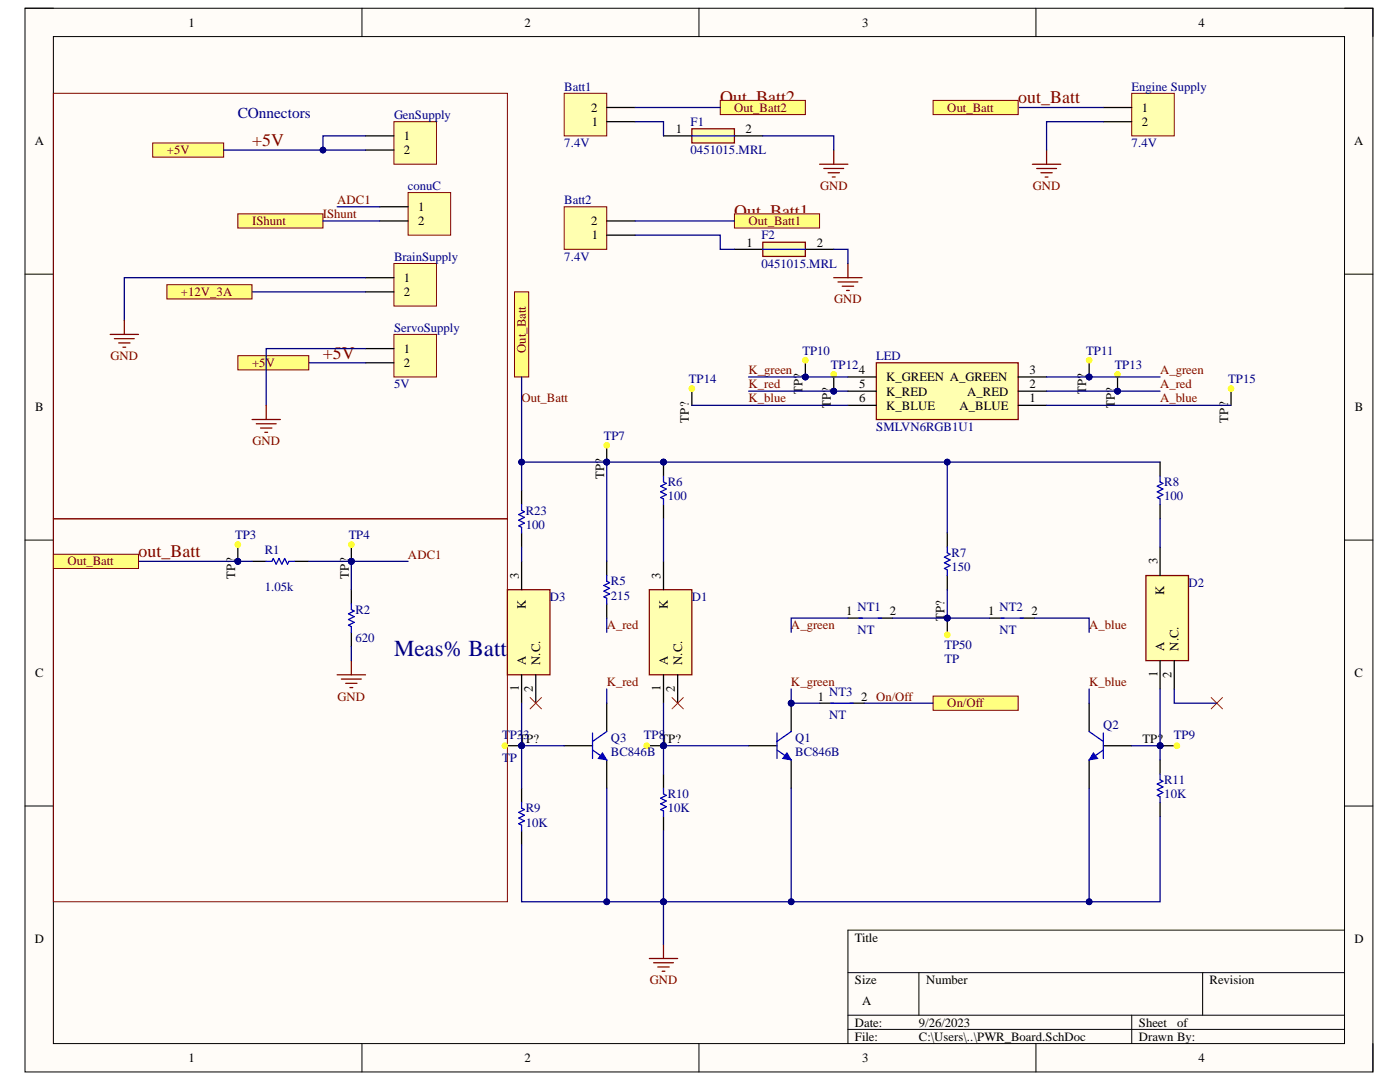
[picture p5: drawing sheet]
<svg xmlns="http://www.w3.org/2000/svg" width="279mm" height="216mm" viewBox="0 0 279 216" stroke-linecap="round" stroke-linejoin="round" font-family="sans-serif">
<defs><g id="words">
<text font-size="4.6" fill="#000080" x="78.6" y="130.8">Meas% Batt</text>
<g font-size="3.5" fill="#800000">
<text x="143.7" y="20.6">Out_Batt2</text>
<text x="203.2" y="20.6">out_Batt</text>
<text x="50.3" y="29.2">+5V</text>
<text x="146.5" y="43.3">Out_Batt1</text>
<text x="64.4" y="71.6">+5V</text>
<text x="27.6" y="111.2">out_Batt</text>
</g>
<text font-size="3" fill="#000080" x="47.4" y="23.6">COnnectors</text>
<g font-size="2.5">
<text x="37.6" y="5.3">1</text>
<text x="104.7" y="5.3">2</text>
<text x="172.1" y="5.3">3</text>
<text x="239.2" y="5.3">4</text>
<text x="118" y="22.3">2</text>
<text x="227.9" y="22.3">1</text>
<text x="6.9" y="29">A</text>
<text x="80.6" y="28">1</text>
<text x="118.1" y="25.1">1</text>
<text x="134.9" y="26.5">1</text>
<text x="148.8" y="26.5">2</text>
<text x="227.9" y="25.1">2</text>
<text x="270.2" y="29">A</text>
<text x="80.6" y="30.8">2</text>
<text x="83.5" y="42.1">1</text>
<text x="83.5" y="45">2</text>
<text x="118" y="45">2</text>
<text x="118.1" y="47.8">1</text>
<text x="149" y="49.2">1</text>
<text x="163" y="49.2">2</text>
<text x="80.6" y="56.3">1</text>
<text x="80.6" y="59.1">2</text>
<text x="80.6" y="70.4">1</text>
<text x="80.6" y="73.3">2</text>
<text x="171.4" y="74.6">4</text>
<text x="171.5" y="77.5">5</text>
<text x="176.9" y="76.1">K_GREEN A_GREEN</text>
<text x="205.5" y="77.5">2</text>
<text x="205.5" y="74.6">3</text>
<text x="7" y="82.1">B</text>
<text x="160.1" y="78.7" transform="rotate(-90 160.1 78.7)">TP?</text>
<text x="165.8" y="81.5" transform="rotate(-90 165.8 81.5)">TP?</text>
<text x="171.5" y="80.3">6</text>
<text x="176.9" y="78.9">K_RED</text>
<text x="176.9" y="81.7">K_BLUE</text>
<text x="191.5" y="81.7">A_BLUE</text>
<text x="193" y="78.9">A_RED</text>
<text x="205.5" y="80.3">1</text>
<text x="216.8" y="78.7" transform="rotate(-90 216.8 78.7)">TP?</text>
<text x="222.5" y="81.5" transform="rotate(-90 222.5 81.5)">TP?</text>
<text x="270.4" y="82.1">B</text>
<text x="137.5" y="84.3" transform="rotate(-90 137.5 84.3)">TP?</text>
<text x="245.1" y="84.3" transform="rotate(-90 245.1 84.3)">TP?</text>
<text x="120.6" y="95.7" transform="rotate(-90 120.6 95.7)">TP?</text>
<text x="231" y="112.6" transform="rotate(-90 231 112.6)">3</text>
<text x="46.9" y="115.4" transform="rotate(-90 46.9 115.4)">TP?</text>
<text x="69.6" y="115.4" transform="rotate(-90 69.6 115.4)">TP?</text>
<text x="103.6" y="115.4" transform="rotate(-90 103.6 115.4)">3</text>
<text x="131.8" y="115.4" transform="rotate(-90 131.8 115.4)">3</text>
<text x="232.4" y="118.7" transform="rotate(-90 232.4 118.7)">K</text>
<text x="104.9" y="121.5" transform="rotate(-90 104.9 121.5)">K</text>
<text x="133.3" y="121.5" transform="rotate(-90 133.3 121.5)">K</text>
<text x="168.9" y="122.8">1</text>
<text x="177.6" y="122.8">2</text>
<text x="188.5" y="123.9" transform="rotate(-90 188.5 123.9)">TP?</text>
<text x="197.2" y="122.8">1</text>
<text x="205.9" y="122.8">2</text>
<text x="232.4" y="129.8" transform="rotate(-90 232.4 129.8)">A</text>
<text x="235.2" y="129.8" transform="rotate(-90 235.2 129.8)">N.C.</text>
<text x="7" y="135.1">C</text>
<text x="103.6" y="137.8" transform="rotate(-90 103.6 137.8)">1</text>
<text x="104.9" y="132.7" transform="rotate(-90 104.9 132.7)">A</text>
<text x="107.8" y="132.7" transform="rotate(-90 107.8 132.7)">N.C.</text>
<text x="131.8" y="137.8" transform="rotate(-90 131.8 137.8)">1</text>
<text x="133.3" y="132.7" transform="rotate(-90 133.3 132.7)">A</text>
<text x="136.1" y="132.7" transform="rotate(-90 136.1 132.7)">N.C.</text>
<text x="231" y="135.1" transform="rotate(-90 231 135.1)">1</text>
<text x="233.8" y="135.2" transform="rotate(-90 233.8 135.2)">2</text>
<text x="270.3" y="135.1">C</text>
<text x="106.4" y="138.1" transform="rotate(-90 106.4 138.1)">2</text>
<text x="134.7" y="138.1" transform="rotate(-90 134.7 138.1)">2</text>
<text x="163.2" y="139.8">1</text>
<text x="171.9" y="139.8">2 On/Off</text>
<text x="103.5" y="148.2">TP?</text>
<text x="131.8" y="148.2">TP?</text>
<text x="228" y="148.2">TP?</text>
<text x="6.9" y="188.2">D</text>
<text x="170.6" y="187.9">Title</text>
<text x="270.3" y="188.2">D</text>
<text x="170.6" y="196.3">Size</text>
<text x="184.8" y="196.3">Number</text>
<text x="241.4" y="196.3">Revision</text>
<text x="172.1" y="200.6">A</text>
<text x="170.6" y="204.9">Date:</text>
<text x="170.6" y="207.6">File:</text>
<text x="183.4" y="204.9">9/26/2023</text>
<text x="183.4" y="207.6">C:\Users\..\PWR_Board.SchDoc</text>
<text x="227.3" y="204.9">Sheet</text>
<text x="227.3" y="207.6">Drawn By:</text>
<text x="234.9" y="204.9">of</text>
<text x="37.6" y="212">1</text>
<text x="104.7" y="212">2</text>
<text x="172.1" y="212">3</text>
<text x="239.2" y="212">4</text>
</g>
<g font-size="2.5" fill="#000080">
<text x="78.6" y="23.8">GenSupply</text>
<text x="112.6" y="18.1">Batt1</text>
<text x="225.8" y="18.1">Engine Supply</text>
<text x="112.6" y="29.4">7.4V</text>
<text x="137.8" y="25.1">F1</text>
<text x="225.8" y="29.4">7.4V</text>
<text x="137.8" y="30.8">0451015.MRL</text>
<text x="81.4" y="37.9">conuC</text>
<text x="112.6" y="40.7">Batt2</text>
<text x="151.9" y="47.8">F2</text>
<text x="78.6" y="52">BrainSupply</text>
<text x="112.6" y="52">7.4V</text>
<text x="151.9" y="53.4">0451015.MRL</text>
<text x="78.6" y="66.2">ServoSupply</text>
<text x="160.1" y="70.7">TP10</text>
<text x="174.9" y="71.8">LED</text>
<text x="216.8" y="70.7">TP11</text>
<text x="78.6" y="77.5">5V</text>
<text x="137.5" y="76.4">TP14</text>
<text x="165.8" y="73.6">TP12</text>
<text x="222.5" y="73.6">TP13</text>
<text x="245.1" y="76.4">TP15</text>
<text x="120.5" y="87.7">TP7</text>
<text x="174.9" y="86">SMLVN6RGB1U1</text>
<text x="133.3" y="99.8">100</text>
<text x="133.3" y="97">R6</text>
<text x="232.4" y="99.8">100</text>
<text x="232.4" y="97">R8</text>
<text x="46.9" y="107.6">TP3</text>
<text x="69.6" y="107.6">TP4</text>
<text x="104.9" y="105.5">100</text>
<text x="104.9" y="102.7">R23</text>
<text x="52.8" y="110.6">R1</text>
<text x="189.9" y="111.1">R7</text>
<text x="52.8" y="118">1.05k</text>
<text x="109.7" y="119.9">D3</text>
<text x="121.9" y="119.7">215</text>
<text x="121.9" y="116.8">R5</text>
<text x="138.1" y="119.9">D1</text>
<text x="189.9" y="114">150</text>
<text x="237.2" y="117.1">D2</text>
<text x="70.9" y="122.5">R2</text>
<text x="171.1" y="122">NT1</text>
<text x="199.5" y="122">NT2</text>
<text x="70.9" y="128.1">620</text>
<text x="171.1" y="126.4">NT</text>
<text x="188.5" y="129.5">TP50</text>
<text x="199.5" y="126.4">NT</text>
<text x="188.5" y="132.3">TP</text>
<text x="165.5" y="138.9">NT3</text>
<text x="165.5" y="143.4">NT</text>
<text x="100.2" y="147.4">T</text>
<text x="101.7" y="147.4">P33</text>
<text x="121.9" y="148">Q3</text>
<text x="128.5" y="147.4">TP8</text>
<text x="158.7" y="148">Q1</text>
<text x="220.2" y="145.4">Q2</text>
<text x="234.3" y="147.4">TP9</text>
<text x="100.2" y="152">T</text>
<text x="101.7" y="152">P</text>
<text x="121.9" y="150.8">BC846B</text>
<text x="158.7" y="150.8">BC846B</text>
<text x="133.3" y="159.3">R10</text>
<text x="232.4" y="159.3">10K</text>
<text x="232.4" y="156.4">R11</text>
<text x="104.9" y="165">10K</text>
<text x="104.9" y="162.1">R9</text>
<text x="133.3" y="162.1">10K</text>
</g>
<g font-size="2.5" fill="#800000">
<text x="146.5" y="22.3">Out_Batt2</text>
<text x="189.1" y="22.3">Out_Batt</text>
<text x="33.3" y="30.8">+5V</text>
<text x="67.3" y="40.7">ADC1</text>
<text x="163.7" y="37.9">GND</text>
<text x="206.1" y="37.9">GND</text>
<text x="50.3" y="45">IShunt</text>
<text x="64.4" y="43.5">IShunt</text>
<text x="149.4" y="45">Out_Batt1</text>
<text x="36.1" y="59.1">+12V_3A</text>
<text x="166.5" y="60.5">GND</text>
<text x="22.1" y="71.8">GND</text>
<text x="104.9" y="70.4" transform="rotate(-90 104.9 70.4)">Out_Batt</text>
<text x="50.3" y="73.3">+5V</text>
<text x="149.4" y="74.6">K_green</text>
<text x="149.4" y="77.5">K_red</text>
<text x="231.5" y="77.5">A_red</text>
<text x="231.5" y="74.6">A_green</text>
<text x="104.1" y="80.3">Out_Batt</text>
<text x="149.4" y="80.3">K_blue</text>
<text x="231.5" y="80.3">A_blue</text>
<text x="50.4" y="88.8">GND</text>
<text x="13.4" y="112.8">Out_Batt</text>
<text x="81.4" y="111.5">ADC1</text>
<text x="121.1" y="125.6">A_red</text>
<text x="157.9" y="125.6">A_green</text>
<text x="217.4" y="125.6">A_blue</text>
<text x="121.1" y="136.9">K_red</text>
<text x="157.9" y="136.9">K_green</text>
<text x="217.4" y="136.9">K_blue</text>
<text x="67.4" y="139.8">GND</text>
<text x="189.1" y="141.1">On/Off</text>
<text x="129.7" y="196.3">GND</text>
</g>
</g></defs>
<path d="M5 1.6h269v212.3h-269z" fill-rule="evenodd" fill="#fffcf8"/>
<path d="M5 1.6h269v212.3h-269z" fill="none" stroke="#000" stroke-width=".2"/>
<path d="M10.7 7.3h257.6v200.9h-257.6z" fill-rule="evenodd" fill="#fffcf8"/>
<g fill="none" stroke="#000" stroke-width=".2">
<path d="M5 1.6h5.7M10.7 7.3h257.6v200.9h-257.6zM72.2 1.6v5.7M139.5 1.6v5.7M206.7 1.6v5.7M268.3 1.6h5.7v5.7M5 54.7h5.7M268.3 54.7h5.7M5 107.8h5.7M268.3 107.8h5.7M5 160.8h5.7M268.3 160.8h5.7"/>
<path d="M169.2 194.1h99.1M183.4 194.1v8.5M240 194.1v8.5M268.3 185.6h-99.1v22.6M72.2 208.2v5.7M139.5 208.2v5.7M169.2 202.6h99.1M169.2 205.4h99.1M206.7 208.2v5.7M225.9 202.6v5.6M274 208.2v5.7"/>
</g>
<path d="M225.9 18.6h8.4v8.5h-8.4z" fill-rule="evenodd" fill="#ffffb0"/>
<path d="M10.7 18.6h90.6v84.9h-90.6zM225.9 18.6h8.4v8.5h-8.4zM10.7 103.5h90.6v76.4h-90.6z" fill="none" stroke="#800000" stroke-width=".2"/>
<path d="M220.2 21.5h5.7M220.2 24.3h5.7M50.3 112h2.8M58.8 112h2.8M70.1 117.7v2.8M70.1 126.2v2.8" fill="none" stroke="#000" stroke-width=".25"/>
<path d="M53.1 112h1.2l.2-.6 .6 1.2 .6-1.2 .5 1.2 .6-1.2 .6 1.2 .3-.6h1.1M70.1 120.5v1.1l.6 .3-1.2 .6 1.2 .5-1.2 .6 1.2 .6-1.2 .5 .6 .3v1.2" fill="none" stroke="#00f" stroke-width=".25"/>
<path d="M67.3 134.7h5.6M68.1 135.5h4M69 136.4h2.3M69.8 137.2h.6M70.1 131.8v2.9" fill="none" stroke="#800000" stroke-width=".25"/>
<path d="M78.6 52.6h8.5v8.5h-8.5z" fill-rule="evenodd" fill="#ffffb0"/>
<path d="M78.6 52.6h8.5v8.5h-8.5z" fill="none" stroke="#800000" stroke-width=".2"/>
<path d="M72.9 55.4h5.7M72.9 58.2h5.7" fill="none" stroke="#000" stroke-width=".25"/>
<path d="M112.6 18.6h8.5v8.5h-8.5z" fill-rule="evenodd" fill="#ffffb0"/>
<path d="M112.6 18.6h8.5v8.5h-8.5z" fill="none" stroke="#800000" stroke-width=".2"/>
<path d="M121.1 24.3h5.6M121.1 21.4h5.6" fill="none" stroke="#000" stroke-width=".25"/>
<path d="M112.6 41.3h8.5v8.5h-8.5z" fill-rule="evenodd" fill="#ffffb0"/>
<path d="M112.6 41.3h8.5v8.5h-8.5z" fill="none" stroke="#800000" stroke-width=".2"/>
<path d="M121.1 46.9h5.6M121.1 44.1h5.6" fill="none" stroke="#000" stroke-width=".25"/>
<path d="M206 32.8h5.7M206.9 33.6h4M207.7 34.5h2.3M208.6 35.3h.6M208.9 29.9v2.9M166.4 55.4h5.7M167.2 56.3h4M168.1 57.1h2.3M168.9 58h.6M169.2 52.6v2.8" fill="none" stroke="#800000" stroke-width=".25"/>
<path d="M30.5 28.5h14.1v2.9h-14.1z" fill-rule="evenodd" fill="#ffff80"/>
<path d="M30.5 28.5h14.1v2.9h-14.1z" fill="none" stroke="#800000" stroke-width=".2"/>
<path d="M174.9 72.4h28.3v11.3h-28.3z" fill-rule="evenodd" fill="#ffffb0"/>
<path d="M174.9 72.4h28.3v11.3h-28.3zM129.6 191.3h5.6M130.4 192.1h4M131.3 192.9h2.3M132.1 193.8h.6M132.4 188.4v2.9" fill="none" stroke="#800000" stroke-width=".25"/>
<path d="M169.2 78.1h5.7M169.2 75.2h5.7M203.2 78.1h5.7M203.2 75.2h5.7M169.2 80.9h5.7M203.2 80.9h5.7M121.1 112v2.8M189 106.4v2.8M189 114.8v2.9M121.1 120.5v2.8" fill="none" stroke="#000" stroke-width=".25"/>
<path d="M121.1 114.8v1.2l.6 .3-1.2 .5 1.2 .6-1.2 .6 1.2 .5-1.2 .6 .6 .3v1.1M189 109.2v1.1l.6 .3-1.1 .6 1.1 .5-1.1 .6 1.1 .6-1.1 .5 .5 .3v1.1" fill="none" stroke="#00f" stroke-width=".25"/>
<circle cx="70.1" cy="112" r=".57" fill="#000080"/>
<circle cx="70.1" cy="112" r=".57" fill="none" stroke="#000080" stroke-width=".2"/>
<path d="M70.1 109.2v2.8" fill="none" stroke="#000" stroke-width=".25"/>
<circle cx="70.1" cy="112" r=".57" fill="#000080"/>
<circle cx="70.1" cy="112" r=".57" fill="none" stroke="#000080" stroke-width=".2"/>
<circle cx="70.1" cy="108.7" r=".56" fill="#ff0"/>
<circle cx="70.1" cy="108.7" r=".56" fill="none" stroke="#ff0" stroke-width=".2"/>
<circle cx="47.5" cy="112" r=".57" fill="#000080"/>
<circle cx="47.5" cy="112" r=".57" fill="none" stroke="#000080" stroke-width=".2"/>
<path d="M47.5 109.2v2.8" fill="none" stroke="#000" stroke-width=".25"/>
<circle cx="47.5" cy="112" r=".57" fill="#000080"/>
<circle cx="47.5" cy="112" r=".57" fill="none" stroke="#000080" stroke-width=".2"/>
<circle cx="47.5" cy="108.7" r=".56" fill="#ff0"/>
<circle cx="47.5" cy="108.7" r=".56" fill="none" stroke="#ff0" stroke-width=".2"/>
<circle cx="121.1" cy="92.2" r=".57" fill="#000080"/>
<circle cx="121.1" cy="92.2" r=".57" fill="none" stroke="#000080" stroke-width=".2"/>
<path d="M121.1 89.4v2.8" fill="none" stroke="#000" stroke-width=".25"/>
<circle cx="121.1" cy="92.2" r=".57" fill="#000080"/>
<circle cx="121.1" cy="92.2" r=".57" fill="none" stroke="#000080" stroke-width=".2"/>
<circle cx="121.1" cy="88.9" r=".56" fill="#ff0"/>
<circle cx="121.1" cy="88.9" r=".56" fill="none" stroke="#ff0" stroke-width=".2"/>
<circle cx="132.4" cy="148.8" r=".57" fill="#000080"/>
<circle cx="132.4" cy="148.8" r=".57" fill="none" stroke="#000080" stroke-width=".2"/>
<path d="M129.6 148.8h2.8" fill="none" stroke="#000" stroke-width=".25"/>
<circle cx="132.4" cy="148.8" r=".57" fill="#000080"/>
<circle cx="132.4" cy="148.8" r=".57" fill="none" stroke="#000080" stroke-width=".2"/>
<circle cx="129.1" cy="148.8" r=".56" fill="#ff0"/>
<circle cx="129.1" cy="148.8" r=".56" fill="none" stroke="#ff0" stroke-width=".2"/>
<circle cx="231.5" cy="148.8" r=".56" fill="#000080"/>
<circle cx="231.5" cy="148.8" r=".56" fill="none" stroke="#000080" stroke-width=".2"/>
<path d="M231.5 148.8h2.8" fill="none" stroke="#000" stroke-width=".25"/>
<circle cx="231.5" cy="148.8" r=".56" fill="#000080"/>
<circle cx="231.5" cy="148.8" r=".56" fill="none" stroke="#000080" stroke-width=".2"/>
<circle cx="234.9" cy="148.8" r=".56" fill="#ff0"/>
<circle cx="234.9" cy="148.8" r=".56" fill="none" stroke="#ff0" stroke-width=".2"/>
<circle cx="160.7" cy="75.2" r=".57" fill="#000080"/>
<circle cx="160.7" cy="75.2" r=".57" fill="none" stroke="#000080" stroke-width=".2"/>
<path d="M160.7 72.4v2.8" fill="none" stroke="#000" stroke-width=".25"/>
<circle cx="160.7" cy="75.2" r=".57" fill="#000080"/>
<circle cx="160.7" cy="75.2" r=".57" fill="none" stroke="#000080" stroke-width=".2"/>
<circle cx="160.7" cy="71.9" r=".56" fill="#ff0"/>
<circle cx="160.7" cy="71.9" r=".56" fill="none" stroke="#ff0" stroke-width=".2"/>
<circle cx="217.4" cy="75.2" r=".57" fill="#000080"/>
<circle cx="217.4" cy="75.2" r=".57" fill="none" stroke="#000080" stroke-width=".2"/>
<path d="M217.4 72.4v2.8" fill="none" stroke="#000" stroke-width=".25"/>
<circle cx="217.4" cy="75.2" r=".57" fill="#000080"/>
<circle cx="217.4" cy="75.2" r=".57" fill="none" stroke="#000080" stroke-width=".2"/>
<circle cx="217.4" cy="71.9" r=".56" fill="#ff0"/>
<circle cx="217.4" cy="71.9" r=".56" fill="none" stroke="#ff0" stroke-width=".2"/>
<circle cx="223" cy="78.1" r=".57" fill="#000080"/>
<circle cx="223" cy="78.1" r=".57" fill="none" stroke="#000080" stroke-width=".2"/>
<path d="M223 75.2v2.9" fill="none" stroke="#000" stroke-width=".25"/>
<circle cx="223" cy="78.1" r=".57" fill="#000080"/>
<circle cx="223" cy="78.1" r=".57" fill="none" stroke="#000080" stroke-width=".2"/>
<circle cx="223" cy="74.7" r=".56" fill="#ff0"/>
<circle cx="223" cy="74.7" r=".56" fill="none" stroke="#ff0" stroke-width=".2"/>
<path d="M245.7 78.1v2.8" fill="none" stroke="#000" stroke-width=".25"/>
<circle cx="245.7" cy="77.5" r=".56" fill="#ff0"/>
<circle cx="245.7" cy="77.5" r=".56" fill="none" stroke="#ff0" stroke-width=".2"/>
<circle cx="166.4" cy="78.1" r=".57" fill="#000080"/>
<circle cx="166.4" cy="78.1" r=".57" fill="none" stroke="#000080" stroke-width=".2"/>
<path d="M166.4 75.2v2.9" fill="none" stroke="#000" stroke-width=".25"/>
<circle cx="166.4" cy="78.1" r=".57" fill="#000080"/>
<circle cx="166.4" cy="78.1" r=".57" fill="none" stroke="#000080" stroke-width=".2"/>
<circle cx="166.4" cy="74.7" r=".56" fill="#ff0"/>
<circle cx="166.4" cy="74.7" r=".56" fill="none" stroke="#ff0" stroke-width=".2"/>
<path d="M138.1 78.1v2.8" fill="none" stroke="#000" stroke-width=".25"/>
<circle cx="138.1" cy="77.5" r=".56" fill="#ff0"/>
<circle cx="138.1" cy="77.5" r=".56" fill="none" stroke="#ff0" stroke-width=".2"/>
<path d="M112.6 148.8h5.7M121.1 140.3v5.7M121.1 151.6v5.7" fill="none" stroke="#000" stroke-width=".25"/>
<path d="M118.3 149.7l2.8 1.9M118.3 146.3v5.1M121.1 146l-2.8 2" fill="none" stroke="#00f" stroke-width=".25"/>
<path d="M120.2 150.2l.9 1.4-1.7-.2z" fill="#00f"/>
<path d="M120.2 150.2l.9 1.4-1.7-.2z" fill="none" stroke="#00f" stroke-width=".2"/>
<path d="M104.1 157.3v2.8M104.1 165.8v2.8" fill="none" stroke="#000" stroke-width=".25"/>
<path d="M104.1 160.1v1.2l.6 .2-1.2 .6 1.2 .6-1.2 .5 1.2 .6-1.2 .6 .6 .3v1.1" fill="none" stroke="#00f" stroke-width=".25"/>
<circle cx="132.4" cy="92.2" r=".57" fill="#000080"/>
<circle cx="132.4" cy="92.2" r=".57" fill="none" stroke="#000080" stroke-width=".2"/>
<path d="M132.4 92.2v2.8M132.4 100.7v2.8" fill="none" stroke="#000" stroke-width=".25"/>
<circle cx="132.4" cy="92.2" r=".57" fill="#000080"/>
<circle cx="132.4" cy="92.2" r=".57" fill="none" stroke="#000080" stroke-width=".2"/>
<path d="M132.4 95v1.2l.6 .2-1.2 .6 1.2 .6-1.2 .5 1.2 .6-1.2 .6 .6 .3v1.1M231.5 95v1.2l.6 .3-1.1 .5 1.1 .6-1.1 .5 1.1 .6-1.1 .6 .5 .3v1.1" fill="none" stroke="#00f" stroke-width=".25"/>
<path d="M231.5 92.2v2.8M231.5 100.7v2.8" fill="none" stroke="#000" stroke-width=".25"/>
<path d="M186.2 138.9h17v2.8h-17z" fill-rule="evenodd" fill="#ffff80"/>
<path d="M186.2 138.9h17v2.8h-17z" fill="none" stroke="#800000" stroke-width=".2"/>
<path d="M132.4 154.5v2.8M231.5 151.6v2.9M132.4 162.9v2.9M231.5 160.1v2.8" fill="none" stroke="#000" stroke-width=".25"/>
<path d="M132.4 157.3v1.1l.6 .3-1.2 .6 1.2 .5-1.2 .6 1.2 .6-1.2 .5 .6 .3v1.1M231.5 154.5v1.1l.6 .3-1.1 .5 1.1 .6-1.1 .6 1.1 .5-1.1 .6 .5 .3v1.1" fill="none" stroke="#00f" stroke-width=".25"/>
<circle cx="104.1" cy="148.8" r=".57" fill="#000080"/>
<circle cx="104.1" cy="148.8" r=".57" fill="none" stroke="#000080" stroke-width=".2"/>
<path d="M101.3 148.8h2.8" fill="none" stroke="#000" stroke-width=".25"/>
<circle cx="104.1" cy="148.8" r=".57" fill="#000080"/>
<circle cx="104.1" cy="148.8" r=".57" fill="none" stroke="#000080" stroke-width=".2"/>
<circle cx="100.8" cy="148.8" r=".56" fill="#ff0"/>
<circle cx="100.8" cy="148.8" r=".56" fill="none" stroke="#ff0" stroke-width=".2"/>
<path d="M78.6 66.7h8.5v8.5h-8.5z" fill-rule="evenodd" fill="#ffffb0"/>
<path d="M78.6 66.7h8.5v8.5h-8.5z" fill="none" stroke="#800000" stroke-width=".2"/>
<path d="M72.9 69.6h5.7M72.9 72.4h5.7" fill="none" stroke="#000" stroke-width=".25"/>
<path d="M78.6 24.3h8.5v8.5h-8.5z" fill-rule="evenodd" fill="#ffffb0"/>
<path d="M78.6 24.3h8.5v8.5h-8.5z" fill="none" stroke="#800000" stroke-width=".2"/>
<path d="M72.9 27.1h5.7M72.9 29.9h5.7" fill="none" stroke="#000" stroke-width=".25"/>
<path d="M102.7 58.2h2.8v17h-2.8z" fill-rule="evenodd" fill="#ffff80"/>
<path d="M102.7 58.2h2.8v17h-2.8z" fill="none" stroke="#800000" stroke-width=".2"/>
<path d="M143.7 20h17v2.9h-17z" fill-rule="evenodd" fill="#ffff80"/>
<path d="M143.7 20h17v2.9h-17z" fill="none" stroke="#800000" stroke-width=".2"/>
<path d="M146.6 42.7h17v2.8h-17z" fill-rule="evenodd" fill="#ffff80"/>
<path d="M146.6 42.7h17v2.8h-17z" fill="none" stroke="#800000" stroke-width=".2"/>
<path d="M163.6 32.8h5.6M164.4 33.6h4M165.3 34.5h2.2M166.1 35.3h.6M166.4 29.9v2.9" fill="none" stroke="#800000" stroke-width=".25"/>
<circle cx="157.9" cy="140.3" r=".57" fill="#000080"/>
<circle cx="157.9" cy="140.3" r=".57" fill="none" stroke="#000080" stroke-width=".2"/>
<path d="M157.9 140.3v5.7" fill="none" stroke="#000" stroke-width=".25"/>
<circle cx="157.9" cy="140.3" r=".57" fill="#000080"/>
<circle cx="157.9" cy="140.3" r=".57" fill="none" stroke="#000080" stroke-width=".2"/>
<path d="M149.4 148.8h5.7M157.9 151.6v5.7" fill="none" stroke="#000" stroke-width=".25"/>
<path d="M155.1 149.7l2.8 1.9M155.1 146.3v5.1M157.9 146l-2.8 2" fill="none" stroke="#00f" stroke-width=".25"/>
<path d="M157 150.2l.9 1.4-1.7-.2z" fill="#00f"/>
<path d="M157 150.2l.9 1.4-1.7-.2z" fill="none" stroke="#00f" stroke-width=".2"/>
<path d="M217.4 140.3v5.7M217.4 151.6v5.7M220.2 148.8h5.7" fill="none" stroke="#000" stroke-width=".25"/>
<path d="M217.4 146l2.8 2M220.2 149.7l-2.8 1.9M220.2 146.3v5.1" fill="none" stroke="#00f" stroke-width=".25"/>
<path d="M218.2 150.2l.9 1.2-1.7 .2z" fill="#00f"/>
<path d="M218.2 150.2l.9 1.2-1.7 .2z" fill="none" stroke="#00f" stroke-width=".2"/>
<path d="M129.6 117.7h8.5v17h-8.5z" fill-rule="evenodd" fill="#ffffb0"/>
<path d="M129.6 117.7h8.5v17h-8.5z" fill="none" stroke="#800000" stroke-width=".25"/>
<path d="M132.4 112v5.7M132.4 134.7v5.6M135.2 134.7v5.6" fill="none" stroke="#000" stroke-width=".25"/>
<path d="M134.1 139.2l2.3 2.2M136.4 139.2l-2.3 2.2" fill="none" stroke="#f00" stroke-width=".2"/>
<path d="M228.7 114.8h8.5v17h-8.5z" fill-rule="evenodd" fill="#ffffb0"/>
<path d="M228.7 114.8h8.5v17h-8.5z" fill="none" stroke="#800000" stroke-width=".25"/>
<path d="M231.5 109.2v5.6M231.5 131.8v5.7M234.3 131.8v5.7" fill="none" stroke="#000" stroke-width=".25"/>
<path d="M241.7 139.2l2.3 2.2M244 139.2l-2.3 2.2" fill="none" stroke="#f00" stroke-width=".2"/>
<path d="M101.3 117.7h8.5v17h-8.5z" fill-rule="evenodd" fill="#ffffb0"/>
<path d="M101.3 117.7h8.5v17h-8.5z" fill="none" stroke="#800000" stroke-width=".25"/>
<path d="M104.1 97.9v2.8M104.1 106.4v2.8M104.1 112v5.7M104.1 134.7v5.6M106.9 134.7v5.6" fill="none" stroke="#000" stroke-width=".25"/>
<path d="M105.8 139.2l2.3 2.2M108.1 139.2l-2.3 2.2" fill="none" stroke="#f00" stroke-width=".2"/>
<path d="M104.1 100.7v1.1l.6 .3-1.2 .6 1.2 .5-1.2 .6 1.2 .6-1.2 .5 .6 .3v1.2" fill="none" stroke="#00f" stroke-width=".25"/>
<path d="M152.2 48.3h8.5v2.9h-8.5z" fill-rule="evenodd" fill="#ffffb0"/>
<path d="M152.2 48.3h8.5v2.9h-8.5z" fill="none" stroke="#800000" stroke-width=".25"/>
<path d="M146.6 49.8h5.6M160.7 49.8h5.7" fill="none" stroke="#000" stroke-width=".25"/>
<path d="M152.2 49.8h8.5" fill="none" stroke="#00f" stroke-width=".25"/>
<path d="M138.1 25.7h8.5v2.8h-8.5z" fill-rule="evenodd" fill="#ffffb0"/>
<path d="M138.1 25.7h8.5v2.8h-8.5z" fill="none" stroke="#800000" stroke-width=".25"/>
<path d="M132.4 27.1h5.7M146.6 27.1h5.6" fill="none" stroke="#000" stroke-width=".25"/>
<path d="M138.1 27.1h8.5" fill="none" stroke="#00f" stroke-width=".25"/>
<path d="M47.5 42.7h17v2.8h-17z" fill-rule="evenodd" fill="#ffff80"/>
<path d="M47.5 42.7h17v2.8h-17z" fill="none" stroke="#800000" stroke-width=".2"/>
<path d="M81.4 38.4h8.5v8.5h-8.5z" fill-rule="evenodd" fill="#ffffb0"/>
<path d="M81.4 38.4h8.5v8.5h-8.5z" fill="none" stroke="#800000" stroke-width=".2"/>
<path d="M75.8 41.3h5.6M75.8 44.1h5.6M169.2 123.3h2.9M175.3 123.3h2.8M197.5 123.3h2.9M203.6 123.3h2.9M163.6 140.3h2.8M169.6 140.3h2.9" fill="none" stroke="#000" stroke-width=".25"/>
<path d="M171.5 123.3h4.4M199.8 123.3h4.4M165.8 140.3h4.4" fill="none" stroke="#00f" stroke-width=".25"/>
<circle cx="189" cy="123.3" r=".57" fill="#000080"/>
<circle cx="189" cy="123.3" r=".57" fill="none" stroke="#000080" stroke-width=".2"/>
<path d="M189 123.3v2.9" fill="none" stroke="#000" stroke-width=".25"/>
<circle cx="189" cy="123.3" r=".57" fill="#000080"/>
<circle cx="189" cy="123.3" r=".57" fill="none" stroke="#000080" stroke-width=".2"/>
<circle cx="189" cy="126.7" r=".56" fill="#ff0"/>
<circle cx="189" cy="126.7" r=".56" fill="none" stroke="#ff0" stroke-width=".2"/>
<path d="M27.6 112h22.7" fill="none" stroke="#000080" stroke-width=".25"/>
<circle cx="47.5" cy="112" r=".57" fill="#000080"/>
<circle cx="47.5" cy="112" r=".57" fill="none" stroke="#000080" stroke-width=".2"/>
<path d="M61.6 112h8.5v5.7" fill="none" stroke="#000080" stroke-width=".25"/>
<circle cx="70.1" cy="112" r=".57" fill="#000080"/>
<circle cx="70.1" cy="112" r=".57" fill="none" stroke="#000080" stroke-width=".2"/>
<path d="M70.1 112h11.3" fill="none" stroke="#000080" stroke-width=".25"/>
<circle cx="70.1" cy="112" r=".57" fill="#000080"/>
<circle cx="70.1" cy="112" r=".57" fill="none" stroke="#000080" stroke-width=".2"/>
<path d="M72.9 27.1h-8.4v2.8h8.4M203.2 21.5h17M220.2 24.3h-11.3v5.6M126.7 44.1h19.9M70.1 129v2.8" fill="none" stroke="#000080" stroke-width=".25"/>
<circle cx="64.5" cy="29.9" r=".57" fill="#000080"/>
<circle cx="64.5" cy="29.9" r=".57" fill="none" stroke="#000080" stroke-width=".2"/>
<path d="M44.6 29.9h19.9" fill="none" stroke="#000080" stroke-width=".25"/>
<circle cx="64.5" cy="29.9" r=".57" fill="#000080"/>
<circle cx="64.5" cy="29.9" r=".57" fill="none" stroke="#000080" stroke-width=".2"/>
<path d="M126.7 21.4h17M149.4 75.2h19.8" fill="none" stroke="#000080" stroke-width=".25"/>
<circle cx="160.7" cy="75.2" r=".57" fill="#000080"/>
<circle cx="160.7" cy="75.2" r=".57" fill="none" stroke="#000080" stroke-width=".2"/>
<path d="M149.4 78.1h19.8" fill="none" stroke="#000080" stroke-width=".25"/>
<circle cx="166.4" cy="78.1" r=".57" fill="#000080"/>
<circle cx="166.4" cy="78.1" r=".57" fill="none" stroke="#000080" stroke-width=".2"/>
<path d="M208.9 75.2h22.6" fill="none" stroke="#000080" stroke-width=".25"/>
<circle cx="217.4" cy="75.2" r=".57" fill="#000080"/>
<circle cx="217.4" cy="75.2" r=".57" fill="none" stroke="#000080" stroke-width=".2"/>
<path d="M208.9 78.1h22.6" fill="none" stroke="#000080" stroke-width=".25"/>
<circle cx="223" cy="78.1" r=".57" fill="#000080"/>
<circle cx="223" cy="78.1" r=".57" fill="none" stroke="#000080" stroke-width=".2"/>
<path d="M132.4 179.9v8.5" fill="none" stroke="#000080" stroke-width=".25"/>
<circle cx="132.4" cy="179.9" r=".57" fill="#000080"/>
<circle cx="132.4" cy="179.9" r=".57" fill="none" stroke="#000080" stroke-width=".2"/>
<path d="M132.4 148.8v5.7" fill="none" stroke="#000080" stroke-width=".25"/>
<circle cx="132.4" cy="148.8" r=".57" fill="#000080"/>
<circle cx="132.4" cy="148.8" r=".57" fill="none" stroke="#000080" stroke-width=".2"/>
<path d="M217.4 137.5v2.8M157.9 157.3v22.6" fill="none" stroke="#000080" stroke-width=".25"/>
<circle cx="157.9" cy="179.9" r=".57" fill="#000080"/>
<circle cx="157.9" cy="179.9" r=".57" fill="none" stroke="#000080" stroke-width=".2"/>
<path d="M121.1 92.2v19.8" fill="none" stroke="#000080" stroke-width=".25"/>
<circle cx="121.1" cy="92.2" r=".57" fill="#000080"/>
<circle cx="121.1" cy="92.2" r=".57" fill="none" stroke="#000080" stroke-width=".2"/>
<path d="M225.9 148.8h5.6v2.8" fill="none" stroke="#000080" stroke-width=".25"/>
<circle cx="231.5" cy="148.8" r=".56" fill="#000080"/>
<circle cx="231.5" cy="148.8" r=".56" fill="none" stroke="#000080" stroke-width=".2"/>
<path d="M138.1 80.9h31.1M208.9 80.9h36.8M104.1 168.6v11.3h17" fill="none" stroke="#000080" stroke-width=".25"/>
<circle cx="121.1" cy="179.9" r=".57" fill="#000080"/>
<circle cx="121.1" cy="179.9" r=".57" fill="none" stroke="#000080" stroke-width=".2"/>
<path d="M121.1 157.3v22.6h11.3" fill="none" stroke="#000080" stroke-width=".25"/>
<circle cx="121.1" cy="179.9" r=".57" fill="#000080"/>
<circle cx="121.1" cy="179.9" r=".57" fill="none" stroke="#000080" stroke-width=".2"/>
<circle cx="132.4" cy="179.9" r=".57" fill="#000080"/>
<circle cx="132.4" cy="179.9" r=".57" fill="none" stroke="#000080" stroke-width=".2"/>
<path d="M104.1 148.8h8.5" fill="none" stroke="#000080" stroke-width=".25"/>
<circle cx="104.1" cy="148.8" r=".57" fill="#000080"/>
<circle cx="104.1" cy="148.8" r=".57" fill="none" stroke="#000080" stroke-width=".2"/>
<path d="M189 92.2h42.5M231.5 103.5v5.7M121.1 123.3v2.9M121.1 137.5v2.8" fill="none" stroke="#000080" stroke-width=".25"/>
<circle cx="189" cy="92.2" r=".57" fill="#000080"/>
<circle cx="189" cy="92.2" r=".57" fill="none" stroke="#000080" stroke-width=".2"/>
<path d="M132.4 165.8v14.1h85" fill="none" stroke="#000080" stroke-width=".25"/>
<circle cx="132.4" cy="179.9" r=".57" fill="#000080"/>
<circle cx="132.4" cy="179.9" r=".57" fill="none" stroke="#000080" stroke-width=".2"/>
<circle cx="157.9" cy="179.9" r=".57" fill="#000080"/>
<circle cx="157.9" cy="179.9" r=".57" fill="none" stroke="#000080" stroke-width=".2"/>
<circle cx="217.4" cy="179.9" r=".57" fill="#000080"/>
<circle cx="217.4" cy="179.9" r=".57" fill="none" stroke="#000080" stroke-width=".2"/>
<path d="M126.7 24.3h5.7v2.8M152.2 27.1h14.2v2.8M126.7 46.9h17v2.9h2.9M166.4 49.8h2.8v2.8M61.6 72.4h11.3M132.4 140.3v8.5h17" fill="none" stroke="#000080" stroke-width=".25"/>
<circle cx="132.4" cy="148.8" r=".57" fill="#000080"/>
<circle cx="132.4" cy="148.8" r=".57" fill="none" stroke="#000080" stroke-width=".2"/>
<path d="M132.4 103.5v8.5M231.5 137.5v11.3" fill="none" stroke="#000080" stroke-width=".25"/>
<circle cx="231.5" cy="148.8" r=".56" fill="#000080"/>
<circle cx="231.5" cy="148.8" r=".56" fill="none" stroke="#000080" stroke-width=".2"/>
<path d="M234.3 137.5v2.8h8.5M104.1 140.3v17" fill="none" stroke="#000080" stroke-width=".25"/>
<circle cx="104.1" cy="148.8" r=".57" fill="#000080"/>
<circle cx="104.1" cy="148.8" r=".57" fill="none" stroke="#000080" stroke-width=".2"/>
<path d="M104.1 75.2v17h84.9v14.2M104.1 109.2v2.8" fill="none" stroke="#000080" stroke-width=".25"/>
<circle cx="189" cy="92.2" r=".57" fill="#000080"/>
<circle cx="189" cy="92.2" r=".57" fill="none" stroke="#000080" stroke-width=".2"/>
<circle cx="132.4" cy="92.2" r=".57" fill="#000080"/>
<circle cx="132.4" cy="92.2" r=".57" fill="none" stroke="#000080" stroke-width=".2"/>
<circle cx="121.1" cy="92.2" r=".57" fill="#000080"/>
<circle cx="121.1" cy="92.2" r=".57" fill="none" stroke="#000080" stroke-width=".2"/>
<circle cx="104.1" cy="92.2" r=".57" fill="#000080"/>
<circle cx="104.1" cy="92.2" r=".57" fill="none" stroke="#000080" stroke-width=".2"/>
<path d="M104.1 92.2v5.7" fill="none" stroke="#000080" stroke-width=".25"/>
<circle cx="104.1" cy="92.2" r=".57" fill="#000080"/>
<circle cx="104.1" cy="92.2" r=".57" fill="none" stroke="#000080" stroke-width=".2"/>
<path d="M50.3 58.2h22.6M64.5 44.1h11.3M67.3 41.3h8.5M217.4 157.3v22.6h14.1v-17" fill="none" stroke="#000080" stroke-width=".25"/>
<circle cx="217.4" cy="179.9" r=".57" fill="#000080"/>
<circle cx="217.4" cy="179.9" r=".57" fill="none" stroke="#000080" stroke-width=".2"/>
<path d="M189 117.7v5.6h-10.9M169.2 123.3h-11.3v2.9M206.5 123.3h10.9v2.9" fill="none" stroke="#000080" stroke-width=".25"/>
<circle cx="189" cy="123.3" r=".57" fill="#000080"/>
<circle cx="189" cy="123.3" r=".57" fill="none" stroke="#000080" stroke-width=".2"/>
<path d="M189 123.3h8.5" fill="none" stroke="#000080" stroke-width=".25"/>
<circle cx="189" cy="123.3" r=".57" fill="#000080"/>
<circle cx="189" cy="123.3" r=".57" fill="none" stroke="#000080" stroke-width=".2"/>
<path d="M157.9 137.5v2.8h5.7" fill="none" stroke="#000080" stroke-width=".25"/>
<circle cx="157.9" cy="140.3" r=".57" fill="#000080"/>
<circle cx="157.9" cy="140.3" r=".57" fill="none" stroke="#000080" stroke-width=".2"/>
<path d="M172.5 140.3h13.7" fill="none" stroke="#000080" stroke-width=".25"/>
<path d="M47.5 71h14.1v2.8h-14.1z" fill-rule="evenodd" fill="#ffff80"/>
<path d="M47.5 71h14.1v2.8h-14.1z" fill="none" stroke="#800000" stroke-width=".2"/>
<path d="M72.9 69.6h-19.8v11.3" fill="none" stroke="#000080" stroke-width=".25"/>
<path d="M50.3 83.7h5.7M51.1 84.6h4M52 85.4h2.3M52.8 86.3h.6M53.1 80.9v2.8" fill="none" stroke="#800000" stroke-width=".25"/>
<path d="M33.3 56.8h17v2.9h-17z" fill-rule="evenodd" fill="#ffff80"/>
<path d="M33.3 56.8h17v2.9h-17z" fill="none" stroke="#800000" stroke-width=".2"/>
<path d="M186.2 20h17v2.9h-17z" fill-rule="evenodd" fill="#ffff80"/>
<path d="M186.2 20h17v2.9h-17z" fill="none" stroke="#800000" stroke-width=".2"/>
<path d="M10.7 110.6h16.9v2.8h-16.9z" fill-rule="evenodd" fill="#ffff80"/>
<path d="M10.7 110.6h16.9v2.8h-16.9z" fill="none" stroke="#800000" stroke-width=".2"/>
<path d="M72.9 55.4h-48.1v8.5" fill="none" stroke="#000080" stroke-width=".25"/>
<path d="M22 66.7h5.6M22.8 67.6h4M23.7 68.4h2.2M24.5 69.3h.6M24.8 63.9v2.8" fill="none" stroke="#800000" stroke-width=".25"/>
<use href="#words"/>
</svg>
